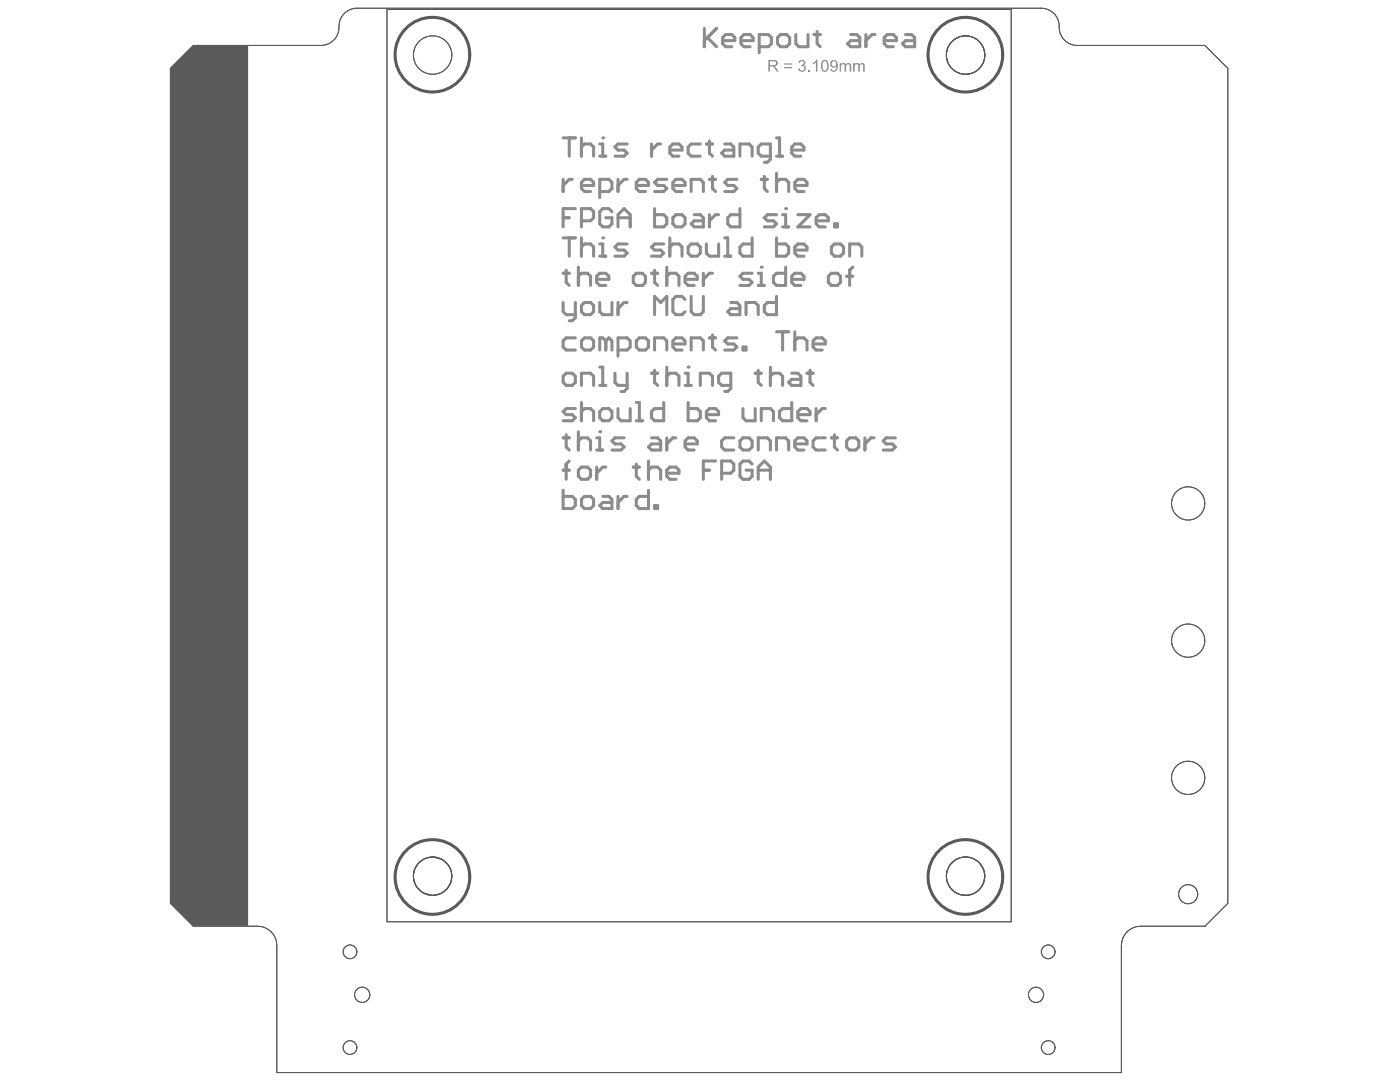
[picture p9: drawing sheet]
<svg xmlns="http://www.w3.org/2000/svg" width="279mm" height="216mm" viewBox="0 0 279 216" stroke-linecap="round" stroke-linejoin="round" font-family="sans-serif">
<g fill="none" stroke="#5a5a5a" stroke-width=".2">
<path d="M34 13.6l4.6-4.5h25.5a3.6 3.6 0 0 0 3.6-3.9 3.6 3.6 0 0 1 3.5-3.6h136.6a3.6 3.6 0 0 1 3.6 3.9 3.6 3.6 0 0 0 3.6 3.6h25.5l4.5 4.5v166.7l-4.5 4.5h-12.9a3.8 3.8 0 0 0-3.8 3.8v25.4h-168.6v-25.4a3.8 3.8 0 0 0-3.8-3.8h-12.8l-4.6-4.5zM77.2 1.9h124.6v182h-124.6zM86.3 171a3.8 3.8 0 0 1 3.9 3.8M86.3 171a3.8 3.8 0 0 0-3.8 3.8 3.8 3.8 0 0 0 3.8 3.9M86.3 171a3.8 3.8 0 0 1 3.9 3.8 3.8 3.8 0 0 1-3.9 3.9M90.2 174.8a3.8 3.8 0 0 1-3.9 3.9M195.3 172a3.8 3.8 0 0 0-5.3 .1 3.8 3.8 0 0 0 0 5.4 3.8 3.8 0 0 0 5.3 .1M195.3 172a3.8 3.8 0 0 1 0 5.6M195.3 172l1.1 1.7 .1 1.1M196.5 174.8l-.3 1.5-.9 1.3"/>
<circle cx="86.3" cy="11" r="3.8"/>
<circle cx="192.7" cy="11" r="3.8"/>
<circle cx="41.9" cy="100.5" r="3.3"/>
<circle cx="237.1" cy="100.5" r="3.3"/>
<circle cx="41.9" cy="127.8" r="3.3"/>
<circle cx="237.1" cy="127.8" r="3.3"/>
<circle cx="41.9" cy="155.2" r="3.3"/>
<circle cx="237.1" cy="155.2" r="3.3"/>
<circle cx="41.9" cy="178.4" r="1.9"/>
<circle cx="86.3" cy="174.8" r="3.8"/>
<circle cx="192.7" cy="174.8" r="3.8"/>
<circle cx="237.1" cy="178.4" r="1.9"/>
<circle cx="69.8" cy="189.9" r="1.37"/>
<circle cx="72.3" cy="198.5" r="1.52"/>
<circle cx="206.8" cy="198.5" r="1.52"/>
<circle cx="209.2" cy="189.9" r="1.37"/>
<circle cx="69.8" cy="209" r="1.37"/>
<circle cx="209.2" cy="209" r="1.37"/>
</g>
<g fill="none" stroke="#8c8c8c" stroke-width=".61">
<path d="M140.6 5.7v3.6M141.2 7.5l1.8 1.8M143 5.7l-2.4 2.4M144.2 8.1h2.5v-.6l-.7-.6h-1.2l-.6 .6v1.2l.6 .6h1.2M147.9 8.1h2.4v-.6l-.6-.6h-1.2l-.6 .6v1.2l.6 .6h1.2M151.5 9.3h1.8l.7-.6v-1.2l-.7-.6h-1.8v3.6M155.2 7.5l.6-.6h1.2l.6 .6v1.2l-.6 .6h-1.2l-.6-.6zM158.8 6.9v1.8l.6 .6h1.9v-2.4M162.5 6.9h1.2M163.1 6.3v2.4l.6 .6M169.8 6.9h1.2l.6 .6v1.8h-1.8l-.6-.6 .6-.6h1.8M172.8 6.9v2.4"/>
<path d="M174.6 6.9h-.6l-1.2 1.2M176.5 8.1h2.4v-.6l-.6-.6h-1.2l-.6 .6v1.2l.6 .6h1.2M180.7 6.9h1.2l.6 .6v1.8h-1.8l-.6-.6 .6-.6h1.8"/>
</g>
<g fill="#8c8c8c">
<path d="M159.5 12.1a.63 .63 0 0 1 1 0 .63 .63 0 0 1-.1 .9 .71 .71 0 0 1 .3 1.1 .71 .71 0 0 1-1.2 0l-.2-.4 .3-.1a.45 .45 0 0 0 .5 .4 .45 .45 0 0 0 .4-.6 .45 .45 0 0 0-.7-.2l.1-.2a.4 .4 0 0 0 .5-.4 .4 .4 0 0 0-.4-.4 .4 .4 0 0 0-.4 .4l-.2-.1z"/>
<path d="M161.3 14h.3v.3h-.3z"/>
<path d="M162.2 12.5l.3-.1 .4-.5h.2v2.4h-.3v-1.8l-.6 .3z"/>
<path d="M167.6 12.6h.2v.2l.1-.1a.67 .67 0 0 1 1 .1 .57 .57 0 0 1 .6-.2 .57 .57 0 0 1 .4 .5v1.2h-.3v-1a.38 .38 0 0 0-.4-.5 .38 .38 0 0 0-.3 .5v1h-.3v-1.1a.37 .37 0 0 0-.5-.4 .37 .37 0 0 0-.3 .5v1h-.2z"/>
<path d="M170.3 12.6h.3v.2a.67 .67 0 0 1 1 0 .52 .52 0 0 1 .6-.2 .52 .52 0 0 1 .4 .5v1.2h-.3v-1a.35 .35 0 0 0-.4-.5 .35 .35 0 0 0-.3 .5v1h-.3v-1.1a.37 .37 0 0 0-.4-.4 .37 .37 0 0 0-.3 .5v1h-.3z"/>
<path d="M153.6 12.2v.8h.8a.4 .4 0 0 0 .5-.4 .4 .4 0 0 0-.5-.4zM153.3 12h1.1a.65 .65 0 0 1 .8 .5 .65 .65 0 0 1-.6 .8l.4 .3 .4 .7h-.4l-.7-1h-.7v1h-.3z"/>
<path d="M156.5 12.6h1.6v.3h-1.6zM156.5 13.4h1.6v.2h-1.6z"/>
<path d="M164.2 12.4v.6a.83 .83 0 0 0 .5 1.1v-.1a1.18 1.18 0 0 0 .3-1.3 .43 .43 0 0 0-.2-.5 .43 .43 0 0 0-.6 .2zM164.2 12.1a.81 .81 0 0 1 .9 0 .81 .81 0 0 1 .3 .9v.4a.74 .74 0 0 1-.5 .9 .74 .74 0 0 1-.9-.4l-.1-1.2z"/>
<path d="M165.9 12.7a.51 .51 0 0 0 1 0 .51 .51 0 0 0-1 0zM165.8 12.3l.2-.2a.83 .83 0 0 1 .9 .1 .83 .83 0 0 1 .3 .9 .89 .89 0 0 1-.3 1 .89 .89 0 0 1-1 .1l-.2-.5h.3a.44 .44 0 0 0 .5 .4 .44 .44 0 0 0 .3-.5l.1-.4a.72 .72 0 0 1-1 .2 .72 .72 0 0 1-.1-1.1z"/>
</g>
<path d="M112.4 27.5h2.4M113.6 27.5v3.7M116 27.5v3.7M116 29.3l.6-.6h1.3l.6 .6v1.9M119.7 28.7h.6v2.5M119.7 31.2h1.2" fill="none" stroke="#8c8c8c" stroke-width=".61"/>
<circle cx="120.3" cy="27.5" r=".3" fill="#8c8c8c"/>
<g fill="none" stroke="#8c8c8c" stroke-width=".61">
<path d="M112.4 35.8v2.4M114.2 35.8h-.6l-1.2 1.2M116 37h2.5v-.6l-.6-.6h-1.3l-.6 .6v1.2l.6 .6h1.3M119.7 38.2h1.8l.6-.6v-1.2l-.6-.6h-1.8v3.6M123.3 35.8v2.4M125.2 28.7h-1.9l-.6 .6 .6 .6h1.3l.6 .7-.6 .6h-1.9M125.2 35.8h-.6l-1.3 1.2M127 37h2.4v-.6l-.6-.6h-1.2l-.6 .6v1.2l.6 .6h1.2M130 28.7v2.5M131.9 28.7h-.7l-1.2 1.2M133.1 35.8h-1.9l-.6 .6 .6 .6h1.3l.6 .6-.6 .6h-1.9M133.7 29.9h2.4v-.6l-.6-.6h-1.2l-.6 .6v1.3l.6 .6h1.2"/>
<path d="M134.3 37h2.4v-.6l-.6-.6h-1.2l-.6 .6v1.2l.6 .6h1.2M137.9 38.2v-2.4h1.9l.6 .6v1.8M139.8 28.7h-1.9l-.6 .6v1.3l.6 .6h1.9M141 28.7h1.2M141.6 28.1v2.5l.6 .6M141.6 35.8h1.2M142.2 35.2v2.4l.6 .6M144.6 28.7h1.2l.7 .6v1.9h-1.9l-.6-.6 .6-.7h1.9M147.1 35.8h-1.9l-.6 .6 .6 .6h1.3l.6 .6-.6 .6h-1.9M147.7 31.2v-2.5h1.8l.6 .6v1.9M151.9 35.8h1.2M152.5 35.2v2.4l.6 .6"/>
<path d="M153.8 31.2h-1.9l-.6-.6v-1.3l.6-.6h1.9v3.1l-.7 .6h-.6M155 31.2h1.2M155 27.5h.6v3.7M155 36.4l.6-.6h1.2l.6 .6v1.8M155 34.6v3.6M158 29.9h2.4v-.6l-.6-.6h-1.2l-.6 .6v1.3l.6 .6h1.2M158.6 37h2.5v-.6l-.7-.6h-1.2l-.6 .6v1.2l.6 .6h1.2M112.4 43.5h1.2M114.8 41.6h-2.4v3.7M116 44.1h1.9l.6-.6v-1.3l-.6-.6h-1.9v3.7M122.1 42.2l-.6-.6h-1.2l-.6 .6v2.5l.6 .6h1.2l.6-.6v-1.2h-1.2M123.3 45.3v-2.5l1.3-1.2 1.2 1.2v2.5"/>
<path d="M123.3 43.5h2.5M130.6 41.6v3.7h1.9l.6-.6v-1.2l-.6-.7h-1.9M134.3 43.5l.6-.7h1.2l.6 .7v1.2l-.6 .6h-1.2l-.6-.6zM138.5 42.8h1.3l.6 .7v1.8h-1.9l-.6-.6 .6-.6h1.9M141.6 42.8v2.5M143.4 42.8h-.6l-1.2 1.3M147.7 41.6v3.7h-1.9l-.6-.6v-1.2l.6-.7h1.9M155 42.8h-1.9l-.6 .7 .6 .6h1.3l.6 .6-.6 .6h-1.9M156.2 45.3h1.2M156.2 42.8h.6v2.5"/>
</g>
<circle cx="156.8" cy="41.6" r=".3" fill="#8c8c8c"/>
<path d="M112.4 47.5h2.4M113.6 47.5v3.6M116 47.5v3.6M116 49.3l.6-.6h1.3l.6 .6v1.8M119.7 48.7h.6v2.4M119.7 51.1h1.2M159.2 42.8h2.5l-2.5 2.5h2.5M162.9 44.1h2.4v-.6l-.6-.7h-1.2l-.6 .7v1.2l.6 .6h1.2M166.5 44.7h.6v.6h-.6z" fill="none" stroke="#8c8c8c" stroke-width=".61"/>
<circle cx="120.3" cy="47.5" r=".3" fill="#8c8c8c"/>
<g fill="none" stroke="#8c8c8c" stroke-width=".61">
<path d="M112.4 54.5h1.2M113 53.9v2.4l.6 .7M115.4 55.1l.6-.6h1.3l.6 .6v1.9M115.4 53.3v3.7M119.1 55.7h2.4v-.6l-.6-.6h-1.2l-.6 .6v1.2l.6 .7h1.2M125.2 48.7h-1.9l-.6 .6 .6 .6h1.3l.6 .6-.6 .6h-1.9M126.4 55.1l.6-.6h1.2l.6 .6v1.2l-.6 .7h-1.2l-.6-.7zM130 54.5h1.2M130.6 53.9v2.4l.6 .7M132.5 48.7h-1.9l-.6 .6 .6 .6h1.3l.6 .6-.6 .6h-1.9M133.1 55.1l.6-.6h1.2l.6 .6v1.9M133.1 53.3v3.7"/>
<path d="M133.7 49.3l.6-.6h1.2l.6 .6v1.8M133.7 47.5v3.6M136.7 55.7h2.5v-.6l-.7-.6h-1.2l-.6 .6v1.2l.6 .7h1.2M137.9 48.7h1.3l.6 .6v1.2l-.6 .6h-1.3l-.6-.6v-1.2zM140.4 54.5v2.5M141 48.7v1.8l.6 .6h1.8v-2.4M142.2 54.5h-.6l-1.2 1.2M144.6 51.1h1.2M144.6 47.5h.6v3.6M150.1 47.5v3.6h-1.8l-.6-.6v-1.2l.6-.6h1.8M150.1 54.5h-1.8l-.6 .6 .6 .6h1.2l.6 .6-.6 .7h-1.8M151.3 54.5h.6v2.5"/>
<path d="M151.3 57h1.2M155 47.5v3.6h1.8l.6-.6v-1.2l-.6-.6h-1.8M158.6 49.9h2.5v-.6l-.7-.6h-1.2l-.6 .6v1.2l.6 .6h1.2M166.5 48.7h1.2l.7 .6v1.2l-.7 .6h-1.2l-.6-.6v-1.2zM169.6 51.1v-2.4h1.8l.6 .6v1.8"/>
</g>
<circle cx="151.9" cy="53.3" r=".3" fill="#8c8c8c"/>
<g fill="none" stroke="#8c8c8c" stroke-width=".61">
<path d="M136.7 59.8l-.6-.7h-1.2l-.6 .7v2.4l.6 .6h1.2l.6-.6M137.9 59.1v3.1l.6 .6h1.3l.6-.6v-3.1M155 59.1v3.7h-1.9l-.6-.6v-1.2l.6-.6h1.9M156.8 53.3v3.7h-1.8l-.6-.7v-1.2l.6-.6h1.8M158 55.7h2.4v-.6l-.6-.6h-1.2l-.6 .6v1.2l.6 .7h1.2M165.3 55.1l.6-.6h1.2l.6 .6v1.2l-.6 .7h-1.2l-.6-.7zM169 55.1h1.2M170.2 53.3l-.6 .6v3.1M112.4 60.4v1.8l.6 .6h1.8M112.4 75.1l.6-.6h1.2l.6 .6v1.2l-.6 .6h-1.2l-.6-.6zM114.8 67.4h-1.8l-.6 .6v1.2l.6 .6h1.8M114.8 60.4v3l-.6 .6h-.6"/>
<path d="M116 61l.6-.6h1.3l.6 .6v1.2l-.6 .6h-1.3l-.6-.6zM116 68l.6-.6h1.3l.6 .6v1.2l-.6 .6h-1.3l-.6-.6zM116 76.9v-2.4h1.9l.6 .6v1.8M119.7 60.4v1.8l.6 .6h1.8v-2.4M119.7 76.9h1.2M119.7 73.3h.6v3.6M120.9 68l-.6-.6h-.6v2.4M120.9 68l.6-.6 .6 .6v1.8M120.9 68v1.8M122.7 74.5v1.8l.6 .6h1.9M123.3 60.4v2.4M123.3 69.8h1.9l.6-.6v-1.2l-.6-.6h-1.9v3.7"/>
<path d="M125.2 60.4h-.6l-1.3 1.2M125.2 74.5v3l-.6 .6h-.7M127 68l.6-.6h1.2l.6 .6v1.2l-.6 .6h-1.2l-.6-.6zM130 74.5h1.2M130.6 62.8v-3.7l1.3 1.3 1.2-1.3v3.7M130.6 69.8v-2.4h1.9l.6 .6v1.8M130.6 73.9v2.4l.6 .6M133.1 73.3v3.6M133.1 75.1l.6-.6h1.2l.6 .6v1.8M134.3 68.6h2.4v-.6l-.6-.6h-1.2l-.6 .6v1.2l.6 .6h1.2M136.7 76.9h1.2M136.7 74.5h.6v2.4"/>
<path d="M137.9 69.8v-2.4h1.9l.6 .6v1.8M141.6 67.4h1.2M142.2 66.8v2.4l.6 .6M145.8 60.4h1.3l.6 .6v1.8h-1.9l-.6-.6 .6-.6h1.9M147.1 67.4h-1.9l-.6 .6 .6 .6h1.3l.6 .6-.6 .6h-1.9M148.3 69.2h.6v.6h-.6zM148.9 62.8v-2.4h1.8l.6 .6v1.8M155 66.2h2.4M156.2 66.2v3.6M158.6 68l.6-.6h1.2l.7 .6v1.8M158.6 66.2v3.6M162.3 68.6h2.4v-.6l-.6-.6h-1.2l-.6 .6v1.2l.6 .6h1.2"/>
</g>
<circle cx="137.3" cy="73.3" r=".3" fill="#8c8c8c"/>
<g fill="none" stroke="#8c8c8c" stroke-width=".61">
<path d="M139.8 76.9v-2.4h1.8l.6 .6v1.8M145.8 76.9h-1.8l-.6-.6v-1.2l.6-.6h1.8v3l-.6 .6h-.6M150.7 74.5h1.2M151.3 73.9v2.4l.6 .6M153.8 75.1l.6-.6h1.2l.6 .6v1.8M153.8 73.3v3.6M158 74.5h1.2l.6 .6v1.8h-1.8l-.6-.6 .6-.6h1.8M161.1 74.5h1.2M161.7 73.9v2.4l.6 .6M112.4 87.4h1.2M113 86.8v2.4l.6 .6M114.8 81.5h-1.8l-.6 .6 .6 .6h1.2l.6 .7-.6 .6h-1.8"/>
<path d="M115.4 88l.6-.6h1.3l.6 .6v1.8M115.4 86.2v3.6M116 82.1l.6-.6h1.3l.6 .6v1.9M116 80.3v3.7M119.1 87.4h.6v2.4M119.1 89.8h1.2M119.7 82.1l.6-.6h1.2l.6 .6v1.3l-.6 .6h-1.2l-.6-.6zM123.3 81.5v1.9l.6 .6h1.9v-2.5M127 84h1.2M127 80.3h.6v3.7M132.5 80.3v3.7h-1.9l-.6-.6v-1.3l.6-.6h1.9M137.3 80.3v3.7h1.9l.6-.6v-1.3l-.6-.6h-1.9"/>
<path d="M141 82.7h2.4v-.6l-.6-.6h-1.2l-.6 .6v1.3l.6 .6h1.2M148.3 81.5v1.9l.6 .6h1.8v-2.5M151.9 84v-2.5h1.9l.6 .6v1.9M158 80.3v3.7h-1.8l-.6-.6v-1.3l.6-.6h1.8M159.2 82.7h2.5v-.6l-.6-.6h-1.3l-.6 .6v1.3l.6 .6h1.3M162.9 81.5v2.5M164.7 81.5h-.6l-1.2 1.2"/>
</g>
<circle cx="119.7" cy="86.2" r=".3" fill="#8c8c8c"/>
<g fill="none" stroke="#8c8c8c" stroke-width=".61">
<path d="M112.4 93.8h1.2M112.4 97.8v3.7h1.8l.6-.6v-1.2l-.6-.7h-1.8M113.6 92l-.6 .6v3M115.4 93.8l.6-.6h1.3l.6 .6v1.2l-.6 .6h-1.3l-.6-.6zM116 99.7l.6-.7h1.3l.6 .7v1.2l-.6 .6h-1.3l-.6-.6zM119.1 93.2v2.4M120.3 99h1.2l.6 .7v1.8h-1.8l-.6-.6 .6-.6h1.8M120.9 93.2h-.6l-1.2 1.2M123.3 99v2.5M124.6 87.4h-1.9l-.6 .6 .6 .6h1.2l.7 .6-.7 .6h-1.8M125.2 99h-.6l-1.3 1.3M126.4 93.2h1.2"/>
<path d="M127 92.6v2.4l.6 .6M129.4 93.8l.6-.6h1.2l.7 .6v1.8M129.4 97.8v3.7h-1.8l-.6-.6v-1.2l.6-.7h1.8M129.4 92v3.6M130 87.4h1.2l.7 .6v1.8h-1.9l-.6-.6 .6-.6h1.9M133.1 87.4v2.4M133.1 94.4h2.4v-.6l-.6-.6h-1.2l-.6 .6v1.2l.6 .6h1.2M134.9 87.4h-.6l-1.2 1.2M136.7 88.6h2.5v-.6l-.7-.6h-1.2l-.6 .6v1.2l.6 .6h1.2M140.4 93.8h1.2M142.8 92h-2.4v3.6M144 94.4h1.8l.7-.6v-1.2l-.7-.6h-1.8v3.6"/>
<path d="M146.5 87.4h-1.9l-.6 .6v1.2l.6 .6h1.9M147.7 88l.6-.6h1.2l.6 .6v1.2l-.6 .6h-1.2l-.6-.6zM150.1 92.6l-.6-.6h-1.2l-.6 .6v2.4l.6 .6h1.2l.6-.6v-1.2h-1.2M151.3 89.8v-2.4h1.8l.7 .6v1.8M151.3 95.6v-2.4l1.2-1.2 1.3 1.2v2.4M151.3 93.8h2.5M155 89.8v-2.4h1.8l.6 .6v1.8M158.6 88.6h2.5v-.6l-.7-.6h-1.2l-.6 .6v1.2l.6 .6h1.2M164.7 87.4h-1.8l-.6 .6v1.2l.6 .6h1.8M165.9 87.4h1.2M166.5 86.8v2.4l.6 .6M169 88l.6-.6h1.2l.6 .6v1.2l-.6 .6h-1.2l-.6-.6z"/>
<path d="M172.6 87.4v2.4M174.4 87.4h-.6l-1.2 1.2M178.7 87.4h-1.8l-.6 .6 .6 .6h1.2l.6 .6-.6 .6h-1.8M130.6 100.9h.6v.6h-.6z"/>
</g>
<path d="M34 13.6l4.6-4.5h10.9v175.7h-10.9l-4.6-4.6z" fill="#5a5a5a"/>
<g fill="none" stroke="#5a5a5a" stroke-width=".61">
<circle cx="86.3" cy="10.9" r="7.4"/>
<circle cx="192.7" cy="10.9" r="7.4"/>
<circle cx="86.3" cy="175" r="7.4"/>
<circle cx="192.7" cy="175" r="7.4"/>
</g>
</svg>
